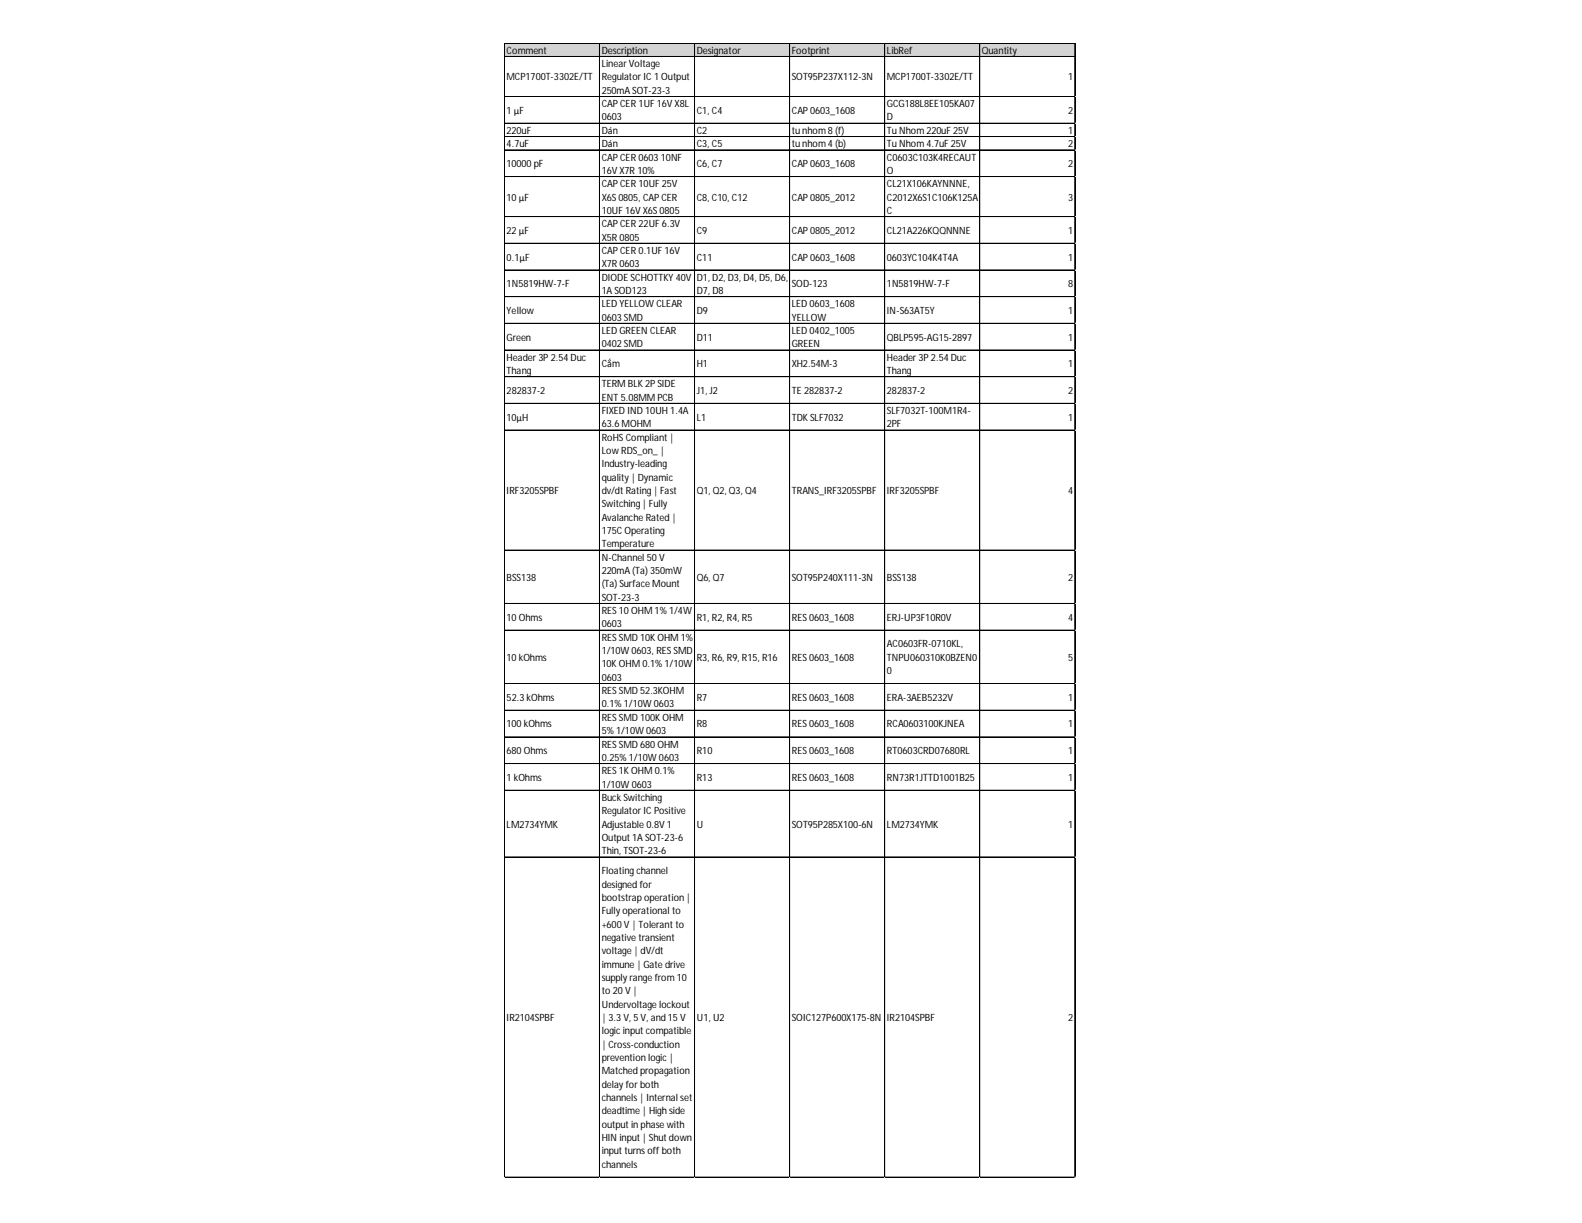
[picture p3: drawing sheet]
<svg xmlns="http://www.w3.org/2000/svg" width="279mm" height="216mm" viewBox="0 0 279 216" stroke-linecap="round" stroke-linejoin="round" font-family="sans-serif">
<defs><g id="words">
<g font-size="1.8">
<text x="89.5" y="9.5">Comment</text>
<text x="106.3" y="9.5">Description</text>
<text x="106.3" y="11.8">LinearVoltage</text>
<text x="123.1" y="9.5">Designator</text>
<text x="139.8" y="9.5">Footprint</text>
<text x="156.6" y="9.5">LibRef</text>
<text x="173.4" y="9.5">Quantity</text>
<text x="89.5" y="14.2">MCP1700T-3302E/TT</text>
<text x="106.3" y="14.2">Regulator IC1 Output</text>
<text x="106.3" y="16.6">250mA SOT-23-3</text>
<text x="139.8" y="14.2">SOT95P237X112-3N</text>
<text x="156.6" y="14.2">MCP1700T-3302E/TT</text>
<text x="188.6" y="14.2">1</text>
<text x="89.5" y="20.1">1 µF</text>
<text x="89.5" y="23.6">220uF</text>
<text x="106.3" y="18.9">CAPCER 1UF 16V X8L</text>
<text x="106.3" y="21.3">0603</text>
<text x="106.3" y="23.6">Dán</text>
<text x="123.1" y="20.1">C1, C4</text>
<text x="123.1" y="23.6">C2</text>
<text x="139.8" y="20.1">CAP0603_1608</text>
<text x="139.8" y="23.6">tu nhom 8 (f)</text>
<text x="156.6" y="18.9">GCG188L8EE105KA07</text>
<text x="156.6" y="21.3">D</text>
<text x="156.6" y="23.6">Tu Nhom 220uF 25V</text>
<text x="188.6" y="20.1">2</text>
<text x="188.6" y="23.6">1</text>
<text x="89.5" y="26">4.7uF</text>
<text x="89.5" y="29.5">10000 pF</text>
<text x="106.3" y="26">Dán</text>
<text x="106.3" y="28.3">CAPCER 0603 10NF</text>
<text x="123.1" y="26">C3, C5</text>
<text x="123.1" y="29.5">C6, C7</text>
<text x="139.8" y="26">tu nhom 4 (b)</text>
<text x="139.8" y="29.5">CAP0603_1608</text>
<text x="156.6" y="26">Tu Nhom 4.7uF 25V</text>
<text x="156.6" y="28.3">C0603C103K4RECAUT</text>
<text x="188.6" y="26">2</text>
<text x="188.6" y="29.5">2</text>
<text x="89.5" y="35.4">10µF</text>
<text x="106.3" y="30.7">16V X7R 10%</text>
<text x="106.3" y="33">CAPCER 10UF 25V</text>
<text x="106.3" y="35.4">X6S0805, CAPCER</text>
<text x="123.1" y="35.4">C8, C10, C12</text>
<text x="139.8" y="35.4">CAP0805_2012</text>
<text x="156.6" y="30.7">O</text>
<text x="156.6" y="33">CL21X106KAYNNNE,</text>
<text x="156.6" y="35.4">C2012X6S1C106K125A</text>
<text x="188.6" y="35.4">3</text>
<text x="89.5" y="41.3">22µF</text>
<text x="106.3" y="37.8">10UF 16V X6S0805</text>
<text x="106.3" y="40.1">CAPCER 22UF 6.3V</text>
<text x="123.1" y="41.3">C9</text>
<text x="139.8" y="41.3">CAP0805_2012</text>
<text x="156.6" y="37.8">C</text>
<text x="156.6" y="41.3">CL21A226KQQNNNE</text>
<text x="188.6" y="41.3">1</text>
<text x="89.5" y="46">0.1µF</text>
<text x="106.3" y="42.5">X5R 0805</text>
<text x="106.3" y="44.8">CAPCER 0.1UF 16V</text>
<text x="106.3" y="47.2">X7R 0603</text>
<text x="123.1" y="46">C11</text>
<text x="139.8" y="46">CAP0603_1608</text>
<text x="156.6" y="46">0603YC104K4T4A</text>
<text x="188.6" y="46">1</text>
<text x="89.5" y="50.7">1N5819HW-7-F</text>
<text x="106.3" y="49.5">DIODE SCHOTTKY 40V</text>
<text x="106.3" y="51.9">1A SOD123</text>
<text x="123.1" y="49.5">D1, D2, D3, D4, D5, D6,</text>
<text x="123.1" y="51.9">D7, D8</text>
<text x="139.8" y="50.7">SOD-123</text>
<text x="156.6" y="50.7">1N5819HW-7-F</text>
<text x="188.6" y="50.7">8</text>
<text x="89.5" y="55.4">Yellow</text>
<text x="106.3" y="54.2">LED YELLOW CLEAR</text>
<text x="106.3" y="56.6">0603 SMD</text>
<text x="106.3" y="59">LED GREEN CLEAR</text>
<text x="123.1" y="55.4">D9</text>
<text x="139.8" y="54.2">LED 0603_1608</text>
<text x="139.8" y="56.6">YELLOW</text>
<text x="139.8" y="59">LED 0402_1005</text>
<text x="156.6" y="55.4">IN-S63AT5Y</text>
<text x="188.6" y="55.4">1</text>
<text x="89.5" y="60.1">Green</text>
<text x="89.5" y="63.7">Header3P2.54 Duc</text>
<text x="106.3" y="61.3">0402 SMD</text>
<text x="106.3" y="64.8">Cắm</text>
<text x="123.1" y="60.1">D11</text>
<text x="123.1" y="64.8">H1</text>
<text x="139.8" y="61.3">GREEN</text>
<text x="139.8" y="64.8">XH2.54M-3</text>
<text x="156.6" y="60.1">QBLP595-AG15-2897</text>
<text x="156.6" y="63.7">Header3P2.54 Duc</text>
<text x="188.6" y="60.1">1</text>
<text x="188.6" y="64.8">1</text>
<text x="89.5" y="66">Thang</text>
<text x="89.5" y="69.5">282837-2</text>
<text x="106.3" y="68.4">TERM BLK2PSIDE</text>
<text x="106.3" y="70.7">ENT 5.08MM PCB</text>
<text x="123.1" y="69.5">J1, J2</text>
<text x="139.8" y="69.5">TE 282837-2</text>
<text x="156.6" y="66">Thang</text>
<text x="156.6" y="69.5">282837-2</text>
<text x="188.6" y="69.5">2</text>
<text x="89.5" y="74.3">10µH</text>
<text x="106.3" y="73.1">FIXED IND 10UH 1.4A</text>
<text x="106.3" y="75.4">63.6 MOHM</text>
<text x="106.3" y="77.8">RoHSCompliant |</text>
<text x="123.1" y="74.3">L1</text>
<text x="139.8" y="74.3">TDKSLF7032</text>
<text x="156.6" y="73.1">SLF7032T-100M1R4-</text>
<text x="156.6" y="75.4">2PF</text>
<text x="188.6" y="74.3">1</text>
<text x="106.3" y="80.1">Low RDS_on_ |</text>
<text x="106.3" y="82.5">Industry-leading</text>
<text x="89.5" y="87.2">IRF3205SPBF</text>
<text x="106.3" y="84.9">quality | Dynamic</text>
<text x="106.3" y="87.2">dv/dt Rating| Fast</text>
<text x="106.3" y="89.6">Switching| Fully</text>
<text x="123.1" y="87.2">Q1, Q2, Q3, Q4</text>
<text x="139.8" y="87.2">TRANS_IRF3205SPBF</text>
<text x="156.6" y="87.2">IRF3205SPBF</text>
<text x="188.6" y="87.2">4</text>
<text x="106.3" y="91.9">Avalanche Rated |</text>
<text x="106.3" y="94.3">175COperating</text>
<text x="106.3" y="96.6">Temperature</text>
<text x="106.3" y="99">N-Channel 50 V</text>
<text x="106.3" y="101.3">220mA (Ta) 350mW</text>
<text x="89.5" y="102.5">BSS138</text>
<text x="106.3" y="103.7">(Ta) Surface Mount</text>
<text x="106.3" y="106.1">SOT-23-3</text>
<text x="123.1" y="102.5">Q6, Q7</text>
<text x="139.8" y="102.5">SOT95P240X111-3N</text>
<text x="156.6" y="102.5">BSS138</text>
<text x="188.6" y="102.5">2</text>
<text x="89.5" y="109.6">10 Ohms</text>
<text x="106.3" y="108.4">RES10 OHM 1% 1/4W</text>
<text x="106.3" y="110.8">0603</text>
<text x="106.3" y="113.1">RESSMD 10KOHM 1%</text>
<text x="123.1" y="109.6">R1, R2, R4, R5</text>
<text x="139.8" y="109.6">RES0603_1608</text>
<text x="156.6" y="109.6">ERJ-UP3F10R0V</text>
<text x="188.6" y="109.6">4</text>
<text x="89.5" y="116.7">10 kOhms</text>
<text x="106.3" y="115.5">1/10W 0603, RESSMD</text>
<text x="106.3" y="117.8">10KOHM 0.1% 1/10W</text>
<text x="123.1" y="116.7">R3, R6, R9, R15, R16</text>
<text x="139.8" y="116.7">RES0603_1608</text>
<text x="156.6" y="114.3">AC0603FR-0710KL,</text>
<text x="156.6" y="116.7">TNPU060310K0BZEN0</text>
<text x="156.6" y="119">0</text>
<text x="188.6" y="116.7">5</text>
<text x="89.5" y="123.7">52.3 kOhms</text>
<text x="106.3" y="120.2">0603</text>
<text x="106.3" y="122.5">RESSMD 52.3KOHM</text>
<text x="106.3" y="124.9">0.1% 1/10W 0603</text>
<text x="123.1" y="123.7">R7</text>
<text x="139.8" y="123.7">RES0603_1608</text>
<text x="156.6" y="123.7">ERA-3AEB5232V</text>
<text x="188.6" y="123.7">1</text>
<text x="89.5" y="128.4">100 kOhms</text>
<text x="106.3" y="127.2">RESSMD 100KOHM</text>
<text x="106.3" y="129.6">5% 1/10W 0603</text>
<text x="106.3" y="132">RESSMD 680 OHM</text>
<text x="123.1" y="128.4">R8</text>
<text x="139.8" y="128.4">RES0603_1608</text>
<text x="156.6" y="128.4">RCA0603100KJNEA</text>
<text x="188.6" y="128.4">1</text>
<text x="89.5" y="133.1">680 Ohms</text>
<text x="89.5" y="137.8">1 kOhms</text>
<text x="106.3" y="134.3">0.25% 1/10W 0603</text>
<text x="106.3" y="136.7">RES1KOHM 0.1%</text>
<text x="123.1" y="133.1">R10</text>
<text x="123.1" y="137.8">R13</text>
<text x="139.8" y="133.1">RES0603_1608</text>
<text x="139.8" y="137.8">RES0603_1608</text>
<text x="156.6" y="133.1">RT0603CRD07680RL</text>
<text x="156.6" y="137.8">RN73R1JTTD1001B25</text>
<text x="188.6" y="133.1">1</text>
<text x="188.6" y="137.8">1</text>
<text x="106.3" y="139">1/10W 0603</text>
<text x="106.3" y="141.4">BuckSwitching</text>
<text x="106.3" y="143.7">Regulator ICPositive</text>
<text x="89.5" y="146.1">LM2734YMK</text>
<text x="106.3" y="146.1">Adjustable 0.8V 1</text>
<text x="106.3" y="148.4">Output 1A SOT-23-6</text>
<text x="123.1" y="146.1">U</text>
<text x="139.8" y="146.1">SOT95P285X100-6N</text>
<text x="156.6" y="146.1">LM2734YMK</text>
<text x="188.6" y="146.1">1</text>
<text x="106.3" y="150.8">Thin, TSOT-23-6</text>
<text x="106.3" y="154.3">Floatingchannel</text>
<text x="106.3" y="156.7">designed for</text>
<text x="106.3" y="159">bootstrap operation |</text>
<text x="106.3" y="161.4">Fully operational to</text>
<text x="106.3" y="163.8">+600 V | Tolerant to</text>
<text x="106.3" y="166.1">negative transient</text>
<text x="106.3" y="168.5">voltage | dV/dt</text>
<text x="106.3" y="170.8">immune | Gate drive</text>
<text x="106.3" y="173.2">supply range from 10</text>
<text x="106.3" y="175.5">to 20 V |</text>
<text x="106.3" y="177.9">Undervoltage lockout</text>
<text x="89.5" y="180.2">IR2104SPBF</text>
<text x="106.3" y="180.2">| 3.3 V, 5 V, and 15 V</text>
<text x="106.3" y="182.6">logicinput compatible</text>
<text x="106.3" y="184.9">| Cross-conduction</text>
<text x="123.1" y="180.2">U1, U2</text>
<text x="139.8" y="180.2">SOIC127P600X175-8N</text>
<text x="156.6" y="180.2">IR2104SPBF</text>
<text x="188.6" y="180.2">2</text>
<text x="106.3" y="187.3">prevention logic|</text>
<text x="106.3" y="189.7">Matched propagation</text>
<text x="106.3" y="192">delay forboth</text>
<text x="106.3" y="194.4">channels | Internal set</text>
<text x="106.3" y="196.7">deadtime | High side</text>
<text x="106.3" y="199.1">output in phase with</text>
<text x="106.3" y="201.4">HIN input | Shut down</text>
<text x="106.3" y="203.8">input turns offboth</text>
<text x="106.3" y="206.1">channels</text>
</g>
</g></defs>
<path d="M89.1 7.7h100.9v2.4h-100.9z" fill="#d3d3d3"/>
<g fill="none" stroke="#000" stroke-width=".18">
<path d="M89.1 7.6v200.3M89.2 7.6h100.7M89.2 7.7h100.7M89.2 10h100.7M89.2 17h100.7M89.2 17.1h100.7M105.9 7.7v200.2M122.7 7.7v200.2M139.5 7.7v200.2M156.2 7.7v200.2M156.3 7.7v200.2M173 7.7v200.2"/>
<path d="M173.1 7.7v200.2M189.8 7.7v200.2M189.9 7.7v200.2M89.2 21.7h100.7M89.2 21.8h100.7M89.2 24.1h100.7M89.2 24.2h100.7M89.2 26.5h100.7M89.2 31.2h100.7M89.2 38.2h100.7M89.2 38.3h100.7M89.2 42.9h100.7"/>
<path d="M89.2 43h100.7M89.2 47.7h100.7M89.2 52.4h100.7M89.2 57.1h100.7M89.2 61.8h100.7M89.2 66.5h100.7M89.2 71.2h100.7M89.2 71.3h100.7M89.2 75.9h100.7M89.2 76h100.7M89.2 97.1h100.7M89.2 97.2h100.7"/>
<path d="M89.2 106.5h100.7M89.2 106.6h100.7M89.2 111.2h100.7M89.2 111.3h100.7M89.2 120.7h100.7M89.2 125.4h100.7M89.2 130.1h100.7M89.2 134.8h100.7M89.2 139.5h100.7M89.2 139.6h100.7M89.2 151.3h100.7M89.2 207.8h100.7"/>
</g>
<path d="M89.1 207.9h.1" fill="none" stroke="#d4d4d4" stroke-width=".18"/>
<path d="M89.1 207.9h.1z" fill="#d4d4d4"/>
<path d="M105.9 207.9h.1" fill="none" stroke="#d4d4d4" stroke-width=".18"/>
<path d="M105.9 207.9h.1z" fill="#d4d4d4"/>
<path d="M122.7 207.9h.1" fill="none" stroke="#d4d4d4" stroke-width=".18"/>
<path d="M122.7 207.9h.1z" fill="#d4d4d4"/>
<path d="M139.5 207.9h.1" fill="none" stroke="#d4d4d4" stroke-width=".18"/>
<path d="M156.2 207.9h.1" fill="none" stroke="#d4d4d4" stroke-width=".18"/>
<path d="M156.2 207.9h.1z" fill="#d4d4d4"/>
<path d="M173 207.9h.1" fill="none" stroke="#d4d4d4" stroke-width=".18"/>
<path d="M173 207.9h.1z" fill="#d4d4d4"/>
<path d="M189.8 207.9h.1" fill="none" stroke="#d4d4d4" stroke-width=".18"/>
<path d="M189.8 207.9h.1z" fill="#d4d4d4"/>
<path d="M189.9 17h.1" fill="none" stroke="#d4d4d4" stroke-width=".18"/>
<path d="M189.9 17l.1 .1z" fill="#d4d4d4"/>
<path d="M189.9 21.7h.1" fill="none" stroke="#d4d4d4" stroke-width=".18"/>
<path d="M189.9 21.7l.1 .1z" fill="#d4d4d4"/>
<path d="M189.9 24.1h.1" fill="none" stroke="#d4d4d4" stroke-width=".18"/>
<path d="M189.9 24.1l.1 .1z" fill="#d4d4d4"/>
<path d="M189.9 26.5h.1" fill="none" stroke="#d4d4d4" stroke-width=".18"/>
<path d="M189.9 26.5l.1 .1z" fill="#d4d4d4"/>
<path d="M189.9 31.2h.1" fill="none" stroke="#d4d4d4" stroke-width=".18"/>
<path d="M189.9 31.2l.1 .1z" fill="#d4d4d4"/>
<path d="M189.9 38.2h.1" fill="none" stroke="#d4d4d4" stroke-width=".18"/>
<path d="M189.9 38.2l.1 .1z" fill="#d4d4d4"/>
<path d="M189.9 42.9h.1" fill="none" stroke="#d4d4d4" stroke-width=".18"/>
<path d="M189.9 42.9l.1 .1z" fill="#d4d4d4"/>
<path d="M189.9 47.7h.1" fill="none" stroke="#d4d4d4" stroke-width=".18"/>
<path d="M189.9 47.7l.1 .1z" fill="#d4d4d4"/>
<path d="M189.9 52.4h.1" fill="none" stroke="#d4d4d4" stroke-width=".18"/>
<path d="M189.9 52.4l.1 .1z" fill="#d4d4d4"/>
<path d="M189.9 57.1h.1" fill="none" stroke="#d4d4d4" stroke-width=".18"/>
<path d="M189.9 57.1l.1 .1z" fill="#d4d4d4"/>
<path d="M189.9 61.8h.1" fill="none" stroke="#d4d4d4" stroke-width=".18"/>
<path d="M189.9 61.8l.1 .1z" fill="#d4d4d4"/>
<path d="M189.9 66.5h.1" fill="none" stroke="#d4d4d4" stroke-width=".18"/>
<path d="M189.9 66.5l.1 .1z" fill="#d4d4d4"/>
<path d="M189.9 71.2h.1" fill="none" stroke="#d4d4d4" stroke-width=".18"/>
<path d="M189.9 71.2l.1 .1z" fill="#d4d4d4"/>
<path d="M189.9 75.9h.1" fill="none" stroke="#d4d4d4" stroke-width=".18"/>
<path d="M189.9 75.9l.1 .1z" fill="#d4d4d4"/>
<path d="M189.9 97.1h.1" fill="none" stroke="#d4d4d4" stroke-width=".18"/>
<path d="M189.9 97.1l.1 .1z" fill="#d4d4d4"/>
<path d="M189.9 106.5h.1" fill="none" stroke="#d4d4d4" stroke-width=".18"/>
<path d="M189.9 106.5l.1 .1z" fill="#d4d4d4"/>
<path d="M189.9 111.2h.1" fill="none" stroke="#d4d4d4" stroke-width=".18"/>
<path d="M189.9 111.2l.1 .1z" fill="#d4d4d4"/>
<path d="M189.9 120.7h.1" fill="none" stroke="#d4d4d4" stroke-width=".18"/>
<path d="M189.9 120.7l.1 .1z" fill="#d4d4d4"/>
<path d="M189.9 125.4h.1" fill="none" stroke="#d4d4d4" stroke-width=".18"/>
<path d="M189.9 125.4l.1 .1z" fill="#d4d4d4"/>
<path d="M189.9 130.1h.1" fill="none" stroke="#d4d4d4" stroke-width=".18"/>
<path d="M189.9 130.1l.1 .1z" fill="#d4d4d4"/>
<path d="M189.9 134.8h.1" fill="none" stroke="#d4d4d4" stroke-width=".18"/>
<path d="M189.9 134.8l.1 .1z" fill="#d4d4d4"/>
<path d="M189.9 139.5h.1" fill="none" stroke="#d4d4d4" stroke-width=".18"/>
<path d="M189.9 139.5l.1 .1z" fill="#d4d4d4"/>
<path d="M189.9 151.3h.1" fill="none" stroke="#d4d4d4" stroke-width=".18"/>
<path d="M189.9 151.3l.1 .1z" fill="#d4d4d4"/>
<path d="M189.9 207.8h.1" fill="none" stroke="#d4d4d4" stroke-width=".18"/>
<path d="M189.9 207.8l.1 .1z" fill="#d4d4d4"/>
<use href="#words"/>
</svg>
